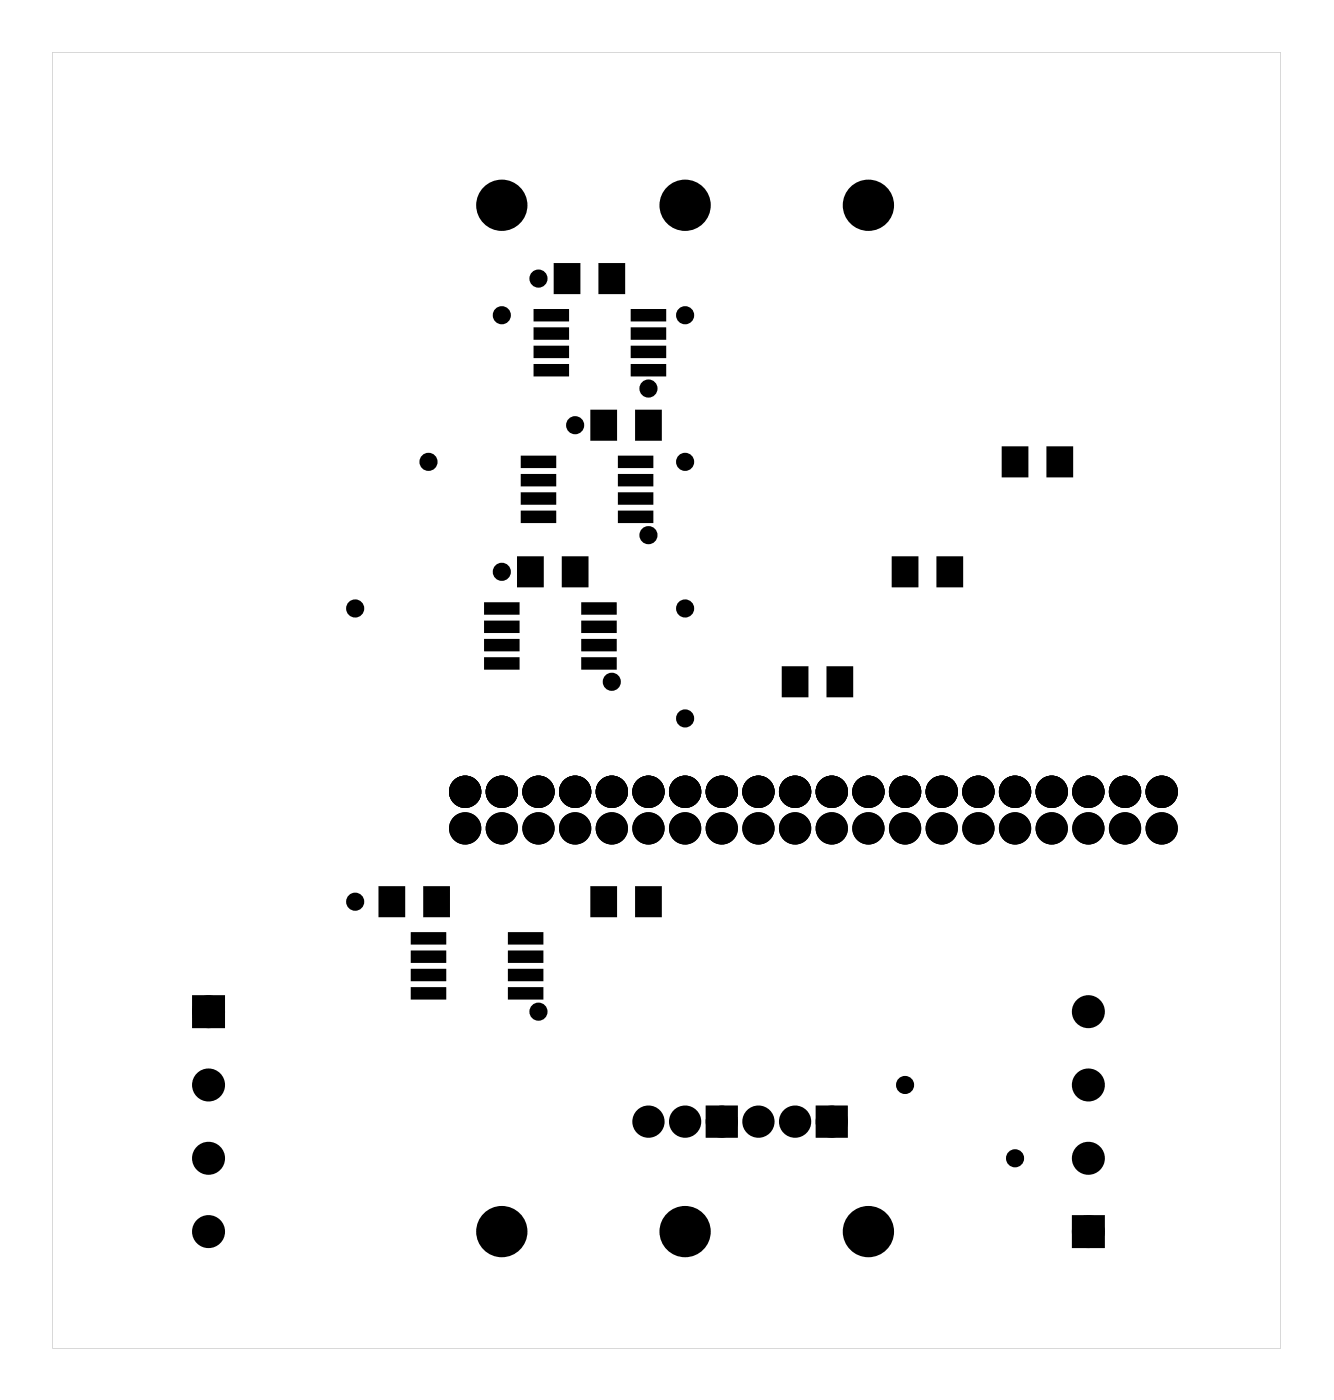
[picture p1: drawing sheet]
<svg xmlns="http://www.w3.org/2000/svg" width="92mm" height="97mm" viewBox="0 0 92 97" stroke-linecap="round" stroke-linejoin="round" font-family="sans-serif">
<g fill="#000">
<path d="M36.2 35.5h2.2v.6h-2.2zM36.2 34.2h2.2v.6h-2.2zM36.2 33h2.2v.6h-2.2zM36.2 31.7h2.2v.6h-2.2zM37.1 25.3h2.2v.7h-2.2zM37.1 24.1h2.2v.6h-2.2zM37.1 22.8h2.2v.6h-2.2zM37.1 21.5h2.2v.6h-2.2zM38.5 18.4h1.6v1.9h-1.6zM41 28.5h1.6v1.9h-1.6zM41.6 18.4h1.6v1.9h-1.6zM42.9 31.7h2.2v.6h-2.2z"/>
<path d="M42.9 33h2.2v.6h-2.2zM42.9 34.2h2.2v.6h-2.2zM42.9 35.5h2.2v.6h-2.2zM43.8 21.5h2.2v.6h-2.2zM43.8 22.8h2.2v.6h-2.2zM43.8 24.1h2.2v.6h-2.2zM43.8 25.3h2.2v.7h-2.2zM44.1 28.5h1.6v1.9h-1.6zM69.5 31.1h1.6v1.9h-1.6zM72.6 31.1h1.6v1.9h-1.6zM33.7 45.7h2.2v.6h-2.2zM33.7 44.4h2.2v.6h-2.2z"/>
<path d="M33.7 43.1h2.2v.6h-2.2zM33.7 41.9h2.2v.6h-2.2zM35.9 38.7h1.6v1.9h-1.6zM39 38.7h1.6v1.9h-1.6zM40.4 41.9h2.2v.6h-2.2zM40.4 43.1h2.2v.6h-2.2zM40.4 44.4h2.2v.6h-2.2zM40.4 45.7h2.2v.6h-2.2zM54.3 46.3h1.6v1.9h-1.6zM57.4 46.3h1.6v1.9h-1.6zM61.9 38.7h1.6v1.9h-1.6zM65 38.7h1.6v1.9h-1.6z"/>
<path d="M13.7 69.3h1.5v1.6h-1.5zM26.3 61.5h1.6v1.9h-1.6zM28.6 68.5h2.2v.6h-2.2zM28.6 67.3h2.2v.6h-2.2zM28.6 66h2.2v.6h-2.2zM28.6 64.7h2.2v.6h-2.2zM29.4 61.5h1.6v1.9h-1.6zM35.3 64.7h2.2v.6h-2.2zM35.3 66h2.2v.6h-2.2zM35.3 67.3h2.2v.6h-2.2zM35.3 68.5h2.2v.6h-2.2zM41 61.5h1.6v1.9h-1.6z"/>
<path d="M44.1 61.5h1.6v1.9h-1.6zM49.3 77h1.4v1.5h-1.4zM56.9 77h1.5v1.5h-1.5zM74.6 84.6h1.6v1.5h-1.6z"/>
<path d="M3.6 3.6v89.8h85.1v-89.8zM3.6 3.6h85.1v89.8h-85.1z"/>
</g>
<g fill="#000">
<circle cx="34.8" cy="14.2" r="1.65"/>
<circle cx="37.3" cy="19.3" r=".35"/>
<circle cx="47.5" cy="14.2" r="1.65"/>
<circle cx="60.2" cy="14.2" r="1.65"/>
<circle cx="29.7" cy="32" r=".35"/>
<circle cx="34.8" cy="21.8" r=".35"/>
<circle cx="34.8" cy="39.6" r=".35"/>
<circle cx="39.8" cy="29.5" r=".35"/>
<circle cx="44.9" cy="37.1" r=".35"/>
<circle cx="44.9" cy="26.9" r=".35"/>
<circle cx="47.5" cy="21.8" r=".35"/>
<circle cx="47.5" cy="32" r=".35"/>
<circle cx="24.6" cy="42.2" r=".35"/>
<circle cx="32.2" cy="54.9" r=".74"/>
<circle cx="32.2" cy="57.4" r=".74"/>
<circle cx="34.8" cy="54.9" r=".74"/>
<circle cx="34.8" cy="57.4" r=".74"/>
<circle cx="37.3" cy="54.9" r=".74"/>
<circle cx="37.3" cy="57.4" r=".74"/>
<circle cx="39.8" cy="54.9" r=".74"/>
<circle cx="39.8" cy="57.4" r=".74"/>
<circle cx="42.4" cy="54.9" r=".74"/>
<circle cx="42.4" cy="57.4" r=".74"/>
<circle cx="42.4" cy="47.2" r=".35"/>
<circle cx="44.9" cy="54.9" r=".74"/>
<circle cx="44.9" cy="57.4" r=".74"/>
<circle cx="47.5" cy="54.9" r=".74"/>
<circle cx="47.5" cy="57.4" r=".74"/>
<circle cx="47.5" cy="49.8" r=".35"/>
<circle cx="47.5" cy="42.2" r=".35"/>
<circle cx="50" cy="54.9" r=".74"/>
<circle cx="50" cy="57.4" r=".74"/>
<circle cx="52.5" cy="54.9" r=".74"/>
<circle cx="52.5" cy="57.4" r=".74"/>
<circle cx="55.1" cy="54.9" r=".74"/>
<circle cx="55.1" cy="57.4" r=".74"/>
<circle cx="57.6" cy="54.9" r=".74"/>
<circle cx="57.6" cy="57.4" r=".74"/>
<circle cx="60.2" cy="54.9" r=".74"/>
<circle cx="60.2" cy="57.4" r=".74"/>
<circle cx="62.7" cy="54.9" r=".74"/>
<circle cx="62.7" cy="57.4" r=".74"/>
<circle cx="65.2" cy="54.9" r=".74"/>
<circle cx="65.2" cy="57.4" r=".74"/>
<circle cx="67.8" cy="54.9" r=".74"/>
<circle cx="67.8" cy="57.4" r=".74"/>
<circle cx="70.3" cy="54.9" r=".74"/>
<circle cx="70.3" cy="57.4" r=".74"/>
<circle cx="72.9" cy="54.9" r=".74"/>
<circle cx="72.9" cy="57.4" r=".74"/>
<circle cx="75.4" cy="54.9" r=".74"/>
<circle cx="75.4" cy="57.4" r=".74"/>
<circle cx="77.9" cy="54.9" r=".74"/>
<circle cx="77.9" cy="57.4" r=".74"/>
<circle cx="80.5" cy="54.9" r=".74"/>
<circle cx="80.5" cy="57.4" r=".74"/>
<circle cx="14.4" cy="70.1" r=".76"/>
<circle cx="14.4" cy="75.2" r=".76"/>
<circle cx="24.6" cy="62.5" r=".35"/>
<circle cx="37.3" cy="70.1" r=".35"/>
<circle cx="44.9" cy="77.7" r=".74"/>
<circle cx="47.5" cy="77.7" r=".74"/>
<circle cx="50" cy="77.7" r=".74"/>
<circle cx="52.5" cy="77.7" r=".74"/>
<circle cx="55.1" cy="77.7" r=".74"/>
<circle cx="57.6" cy="77.7" r=".74"/>
<circle cx="62.7" cy="75.2" r=".35"/>
<circle cx="75.4" cy="75.2" r=".76"/>
<circle cx="75.4" cy="70.1" r=".76"/>
<circle cx="14.4" cy="85.3" r=".76"/>
<circle cx="14.4" cy="80.3" r=".76"/>
<circle cx="34.8" cy="85.3" r="1.65"/>
<circle cx="47.5" cy="85.3" r="1.65"/>
<circle cx="60.2" cy="85.3" r="1.65"/>
<circle cx="70.3" cy="80.3" r=".35"/>
<circle cx="75.4" cy="85.3" r=".76"/>
<circle cx="75.4" cy="80.3" r=".76"/>
</g>
<g fill="none" stroke="#000" stroke-width=".55">
<circle cx="37.3" cy="19.3" r=".35"/>
<circle cx="29.7" cy="32" r=".35"/>
<circle cx="34.8" cy="21.8" r=".35"/>
<circle cx="34.8" cy="39.6" r=".35"/>
<circle cx="39.8" cy="29.5" r=".35"/>
<circle cx="44.9" cy="37.1" r=".35"/>
<circle cx="44.9" cy="26.9" r=".35"/>
<circle cx="47.5" cy="21.8" r=".35"/>
<circle cx="47.5" cy="32" r=".35"/>
<circle cx="24.6" cy="42.2" r=".35"/>
<circle cx="42.4" cy="47.2" r=".35"/>
<circle cx="47.5" cy="49.8" r=".35"/>
<circle cx="47.5" cy="42.2" r=".35"/>
<circle cx="24.6" cy="62.5" r=".35"/>
<circle cx="37.3" cy="70.1" r=".35"/>
<circle cx="62.7" cy="75.2" r=".35"/>
<circle cx="70.3" cy="80.3" r=".35"/>
</g>
<g fill="none" stroke="#000" stroke-width=".25">
<path d="M38.5 18.4h1.6v1.9h-1.6zM41.6 18.4h1.6v1.9h-1.6zM35.9 38.7h1.6v1.9h-1.6zM36.2 35.5h2.2v.6h-2.2zM36.2 34.2h2.2v.6h-2.2zM36.2 33h2.2v.6h-2.2zM36.2 31.7h2.2v.6h-2.2zM37.1 25.3h2.2v.7h-2.2zM37.1 24.1h2.2v.6h-2.2zM37.1 22.8h2.2v.6h-2.2zM37.1 21.5h2.2v.6h-2.2zM39 38.7h1.6v1.9h-1.6z"/>
<path d="M41 28.5h1.6v1.9h-1.6zM42.9 31.7h2.2v.6h-2.2zM42.9 33h2.2v.6h-2.2zM42.9 34.2h2.2v.6h-2.2zM42.9 35.5h2.2v.6h-2.2zM43.8 21.5h2.2v.6h-2.2zM43.8 22.8h2.2v.6h-2.2zM43.8 24.1h2.2v.6h-2.2zM43.8 25.3h2.2v.7h-2.2zM44.1 28.5h1.6v1.9h-1.6zM61.9 38.7h1.6v1.9h-1.6zM65 38.7h1.6v1.9h-1.6z"/>
<path d="M69.5 31.1h1.6v1.9h-1.6zM72.6 31.1h1.6v1.9h-1.6zM33.7 45.7h2.2v.6h-2.2zM33.7 44.4h2.2v.6h-2.2zM33.7 43.1h2.2v.6h-2.2zM33.7 41.9h2.2v.6h-2.2zM40.4 41.9h2.2v.6h-2.2zM40.4 43.1h2.2v.6h-2.2zM40.4 44.4h2.2v.6h-2.2zM40.4 45.7h2.2v.6h-2.2zM54.3 46.3h1.6v1.9h-1.6zM57.4 46.3h1.6v1.9h-1.6z"/>
<path d="M26.3 61.5h1.6v1.9h-1.6zM28.6 68.5h2.2v.6h-2.2zM28.6 67.3h2.2v.6h-2.2zM28.6 66h2.2v.6h-2.2zM28.6 64.7h2.2v.6h-2.2zM29.4 61.5h1.6v1.9h-1.6zM35.3 64.7h2.2v.6h-2.2zM35.3 66h2.2v.6h-2.2zM35.3 67.3h2.2v.6h-2.2zM35.3 68.5h2.2v.6h-2.2zM41 61.5h1.6v1.9h-1.6zM44.1 61.5h1.6v1.9h-1.6z"/>
<circle cx="34.8" cy="14.2" r="1.65"/>
<circle cx="47.5" cy="14.2" r="1.65"/>
<circle cx="60.2" cy="14.2" r="1.65"/>
<circle cx="34.8" cy="85.3" r="1.65"/>
<circle cx="47.5" cy="85.3" r="1.65"/>
<circle cx="60.2" cy="85.3" r="1.65"/>
</g>
<g fill="none" stroke="#000" stroke-width=".76" stroke-linecap="butt">
<path d="M13.7 69.3h1.5v1.6h-1.5zM49.3 77h1.4v1.5h-1.4zM56.9 77h1.5v1.5h-1.5zM74.6 84.6h1.6v1.5h-1.6z"/>
<circle cx="32.2" cy="54.9" r=".74"/>
<circle cx="32.2" cy="57.4" r=".74"/>
<circle cx="34.8" cy="54.9" r=".74"/>
<circle cx="34.8" cy="57.4" r=".74"/>
<circle cx="37.3" cy="54.9" r=".74"/>
<circle cx="37.3" cy="57.4" r=".74"/>
<circle cx="39.8" cy="54.9" r=".74"/>
<circle cx="39.8" cy="57.4" r=".74"/>
<circle cx="42.4" cy="54.9" r=".74"/>
<circle cx="42.4" cy="57.4" r=".74"/>
<circle cx="44.9" cy="54.9" r=".74"/>
<circle cx="44.9" cy="57.4" r=".74"/>
<circle cx="47.5" cy="54.9" r=".74"/>
<circle cx="47.5" cy="57.4" r=".74"/>
<circle cx="50" cy="54.9" r=".74"/>
<circle cx="50" cy="57.4" r=".74"/>
<circle cx="52.5" cy="54.9" r=".74"/>
<circle cx="52.5" cy="57.4" r=".74"/>
<circle cx="55.1" cy="54.9" r=".74"/>
<circle cx="55.1" cy="57.4" r=".74"/>
<circle cx="57.6" cy="54.9" r=".74"/>
<circle cx="57.6" cy="57.4" r=".74"/>
<circle cx="60.2" cy="54.9" r=".74"/>
<circle cx="60.2" cy="57.4" r=".74"/>
<circle cx="62.7" cy="54.9" r=".74"/>
<circle cx="62.7" cy="57.4" r=".74"/>
<circle cx="65.2" cy="54.9" r=".74"/>
<circle cx="65.2" cy="57.4" r=".74"/>
<circle cx="67.8" cy="54.9" r=".74"/>
<circle cx="67.8" cy="57.4" r=".74"/>
<circle cx="70.3" cy="54.9" r=".74"/>
<circle cx="70.3" cy="57.4" r=".74"/>
<circle cx="72.9" cy="54.9" r=".74"/>
<circle cx="72.9" cy="57.4" r=".74"/>
<circle cx="75.4" cy="54.9" r=".74"/>
<circle cx="75.4" cy="57.4" r=".74"/>
<circle cx="77.9" cy="54.9" r=".74"/>
<circle cx="77.9" cy="57.4" r=".74"/>
<circle cx="80.5" cy="54.9" r=".74"/>
<circle cx="80.5" cy="57.4" r=".74"/>
<circle cx="14.4" cy="70.1" r=".76"/>
<circle cx="14.4" cy="75.2" r=".76"/>
<circle cx="44.9" cy="77.7" r=".74"/>
<circle cx="47.5" cy="77.7" r=".74"/>
<circle cx="50" cy="77.7" r=".74"/>
<circle cx="52.5" cy="77.7" r=".74"/>
<circle cx="55.1" cy="77.7" r=".74"/>
<circle cx="57.6" cy="77.7" r=".74"/>
<circle cx="75.4" cy="70.1" r=".76"/>
<circle cx="75.4" cy="75.2" r=".76"/>
<circle cx="14.4" cy="80.3" r=".76"/>
<circle cx="14.4" cy="85.3" r=".76"/>
<circle cx="75.4" cy="80.3" r=".76"/>
<circle cx="75.4" cy="85.3" r=".76"/>
</g>
</svg>
